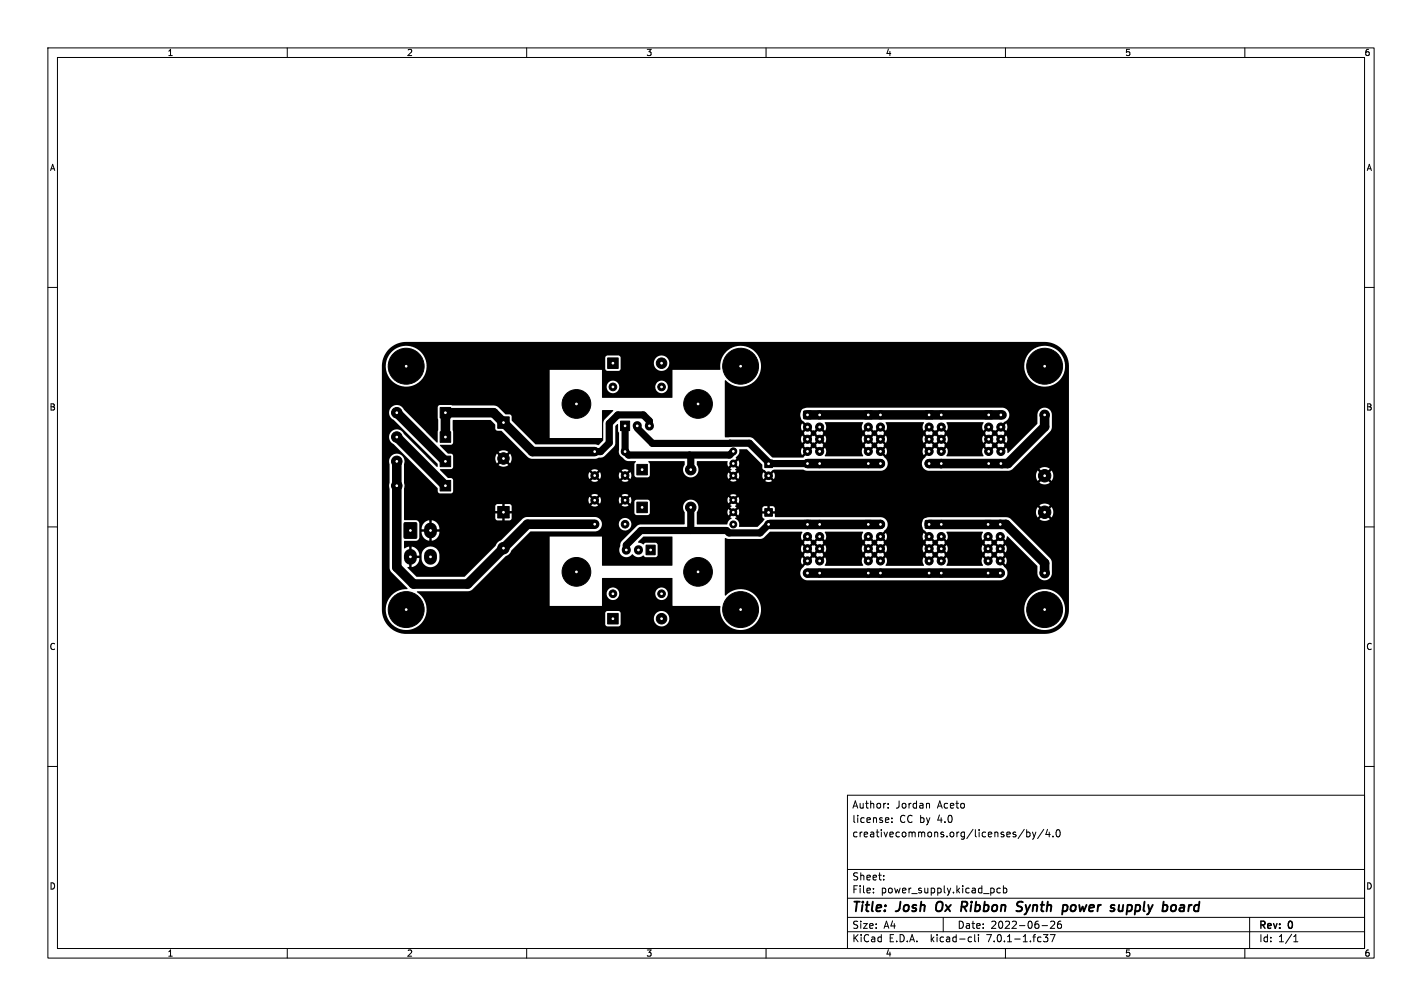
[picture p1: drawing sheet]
<svg xmlns="http://www.w3.org/2000/svg" width="297mm" height="210mm" viewBox="0 0 297 210" stroke-linecap="round" stroke-linejoin="round" font-family="sans-serif">
<defs><g id="words">
<g font-size="2.8">
<text x="178" y="190.8">Title:</text>
<text x="187.4" y="190.8">Josh</text>
<text x="196.2" y="190.8">Ox Ribbon</text>
<text x="214.3" y="190.8">Synth</text>
<text x="224.5" y="190.8">power</text>
<text x="235.1" y="190.8">supply</text>
<text x="246.5" y="190.8">board</text>
</g>
<g font-size="2.1">
<text x="178" y="171.9">license:</text>
<text x="178" y="168.9">Author:</text>
<text x="187.1" y="168.9">Jordan</text>
<text x="187.9" y="171.9">CC by</text>
<text x="195.8" y="168.9">Aceto</text>
<text x="195.8" y="171.9">4.0</text>
<text x="178" y="174.9">creativecommons.org/licenses/by/4.0</text>
<text x="178" y="183.9">Sheet:</text>
<text x="178" y="186.6">File:</text>
<text x="184" y="186.6">power_supply.kicad_pcb</text>
<text x="178" y="196.8">KiCad</text>
<text x="178" y="194">Size:</text>
<text x="184.6" y="194">A4</text>
<text x="185.6" y="196.8">E.D.A.</text>
<text x="194.4" y="196.8">kicad-cli</text>
<text x="200" y="194">Date:</text>
<text x="206.2" y="196.8">7.0.1-1.fc37</text>
<text x="206.9" y="194">2022-06-26</text>
<text x="263" y="194.2">Rev:</text>
<text x="263" y="196.8">Id:</text>
<text x="267" y="196.8">1/1</text>
<text x="269.2" y="194.2">0</text>
</g>
<g font-size="1.8">
<text x="35" y="11.8">1</text>
<text x="85" y="11.8">2</text>
<text x="135" y="11.8">3</text>
<text x="185" y="11.8">4</text>
<text x="235" y="11.8">5</text>
<text x="285" y="11.8">6</text>
<text x="10.4" y="35.8">A</text>
<text x="285.4" y="35.8">A</text>
<text x="10.3" y="85.8">B</text>
<text x="285.3" y="85.8">B</text>
<text x="10.3" y="135.8">C</text>
<text x="285.3" y="135.8">C</text>
<text x="10.3" y="185.8">D</text>
<text x="285.3" y="185.8">D</text>
<text x="35" y="199.8">1</text>
<text x="85" y="199.8">2</text>
<text x="135" y="199.8">3</text>
<text x="185" y="199.8">4</text>
<text x="235" y="199.8">5</text>
<text x="285" y="199.8">6</text>
</g>
</g></defs>
<g fill="none" stroke="#000" stroke-width=".21">
<path d="M10 10h277v190h-277zM12 12h273v186h-273zM60 10v2M110 10v2M160 10v2M210 10v2M260 10v2M10 60h2M285 60h2M10 110h2M285 110h2M10 160h2"/>
<path d="M285 160h2M177 166h108v32h-108zM185.5 168.6v.1M185.5 167.8v.1M185.6 170.8v.3l-.7 .1M186.3 171.6v.1M186.3 170.8v.1M193.9 167.7l.2 .2v.8M213.9 173.1l-1.3 2M214.4 173.2v1.5M214.4 173.8l.5-.1 .2 .3-.1 .6h-.6M215.6 173.7l.4 1"/>
<path d="M216 174.7l-.4 .5M216.4 173.7l-.4 1M218 173.1l-1.3 2M218.8 173.1l-.4 1.1h1M219.1 173.7v1M219.9 174.6v.1M220.8 173.3l.1-.1a.8 .8 0 0 1 .6 .8 .8 .8 0 0 1-.6 .7 1 1 0 0 1-.1-1.4zM60 198v2M110 198v2M160 198v2M177 194.5h108M177 191.5h108"/>
<path d="M177 187.5h108M177 181.5h108M182.4 186.3v.1M182.4 185.5v.1M184.6 183.6v.1M184.6 182.8v.1M197 191.5v3M202.5 195.6l.4 .1M202.9 196.5l-.4 .1M203.6 195.1v1.3l.2 .2M204.4 195.1v.1M204.4 195.6v1"/>
<path d="M207.5 185.5l.1 .2-.1 .6M208.9 185.5l-.4-.1-.3 .3 .2 .6h.5M209.6 185.5l.4-.1 .3 .3-.2 .6h-.5M209.6 184.9v1.5M210 198v2M217.6 193.2h1.2M217.9 195.1h1l-.5 .6 .4 .1v.7l-.2 .1-.7-.1M219.4 195.1h1l-.7 1.5M219.5 192.4h-.1M220.1 192.4l.2 .2-.1 .3-.8 .9h.9M221.1 192.4a1.01 1.01 0 0 0 0 1.4l.5-.1 .1-.5-.3-.3h-.4l-.1 .3M260 198v2"/>
<path d="M261 191.5v6.5M270.2 196.6h.9M270.2 195.5l.4-.4v1.5"/>
</g>
<path d="M195.6 188.9l-.1 .7 .2 .5M212.6 189.1l.7 .3 .2 .3-.3 .4-.7 .1M213.6 188.3a.85 .85 0 0 0-1 .1M234.3 190.1l-.4 .1M245 188.9l.5 .1 .2 .3-.1 .6-.4 .3" fill="none" stroke="#000" stroke-width=".4"/>
<g fill="#000" stroke="#000" stroke-width=".21">
<path d="M126.9 74.7h2.2v2.2h-2.2zM91.9 85.1h2.2v2.2h-2.2zM91.9 90.1h2.2v2.2h-2.2zM91.9 95.2h2.2v2.2h-2.2zM104 87h2.4v2.4h-2.4zM129.6 87.9h1.9v2h-1.9zM133 96.9h2.2v2.2h-2.2zM159.7 96h1.6v1.6h-1.6zM167.9 85.8h1.5v1.6h-1.5zM180.6 85.8h1.5v1.6h-1.5zM193.3 85.8h1.5v1.6h-1.5zM205.7 85.8h1.6v1.6h-1.6z"/>
<path d="M84.4 109.2h2.6v3.1h-2.6zM91.9 100.3h2.2v2.2h-2.2zM104 105.7h2.4v2.4h-2.4zM133 104.8h2.2v2.2h-2.2zM134.9 113.8h1.9v2h-1.9zM159.7 106.2h1.6v1.6h-1.6zM167.9 108.7h1.5v1.6h-1.5zM180.6 108.7h1.5v1.6h-1.5zM193.3 108.7h1.5v1.6h-1.5zM205.6 108.7h1.6v1.6h-1.6zM126.9 128.1h2.2v2.2h-2.2z"/>
<circle cx="84.8" cy="76.5" r="3.7"/>
<circle cx="138.2" cy="75.8" r="1.1"/>
<circle cx="154.7" cy="76.5" r="3.7"/>
<circle cx="218.2" cy="76.5" r="3.7"/>
<circle cx="82.9" cy="96.3" r="1.1"/>
<circle cx="82.9" cy="86.2" r="1.1"/>
<circle cx="82.9" cy="91.2" r="1.1"/>
<circle cx="105.2" cy="95.7" r="1.2"/>
<circle cx="120.4" cy="84.3" r="3"/>
<circle cx="124.2" cy="94.3" r=".8"/>
<circle cx="124.2" cy="99.3" r=".8"/>
<circle cx="128" cy="80.8" r=".8"/>
<circle cx="130.6" cy="94.3" r=".8"/>
<circle cx="130.6" cy="99.3" r=".8"/>
<circle cx="138.2" cy="80.8" r=".8"/>
<circle cx="144.3" cy="98" r="1.1"/>
<circle cx="145.8" cy="84.3" r="3"/>
<circle cx="153.2" cy="96.8" r=".72"/>
<circle cx="153.2" cy="94.2" r=".72"/>
<circle cx="153.2" cy="99.3" r=".72"/>
<circle cx="160.5" cy="99.3" r=".8"/>
<circle cx="168.7" cy="91.7" r=".85"/>
<circle cx="168.7" cy="94.2" r=".85"/>
<circle cx="168.7" cy="89.2" r=".85"/>
<circle cx="168.7" cy="96.8" r=".85"/>
<circle cx="171.2" cy="94.2" r=".85"/>
<circle cx="171.2" cy="86.6" r=".85"/>
<circle cx="171.2" cy="91.7" r=".85"/>
<circle cx="171.2" cy="89.2" r=".85"/>
<circle cx="171.2" cy="96.8" r=".85"/>
<circle cx="181.4" cy="96.8" r=".85"/>
<circle cx="181.4" cy="91.7" r=".85"/>
<circle cx="181.4" cy="89.2" r=".85"/>
<circle cx="181.4" cy="94.2" r=".85"/>
<circle cx="183.9" cy="96.8" r=".85"/>
<circle cx="183.9" cy="86.6" r=".85"/>
<circle cx="183.9" cy="91.7" r=".85"/>
<circle cx="183.9" cy="94.2" r=".85"/>
<circle cx="183.9" cy="89.2" r=".85"/>
<circle cx="194.1" cy="91.7" r=".85"/>
<circle cx="194.1" cy="94.2" r=".85"/>
<circle cx="194.1" cy="89.2" r=".85"/>
<circle cx="194.1" cy="96.8" r=".85"/>
<circle cx="196.6" cy="86.6" r=".85"/>
<circle cx="196.6" cy="89.2" r=".85"/>
<circle cx="196.6" cy="94.2" r=".85"/>
<circle cx="196.6" cy="91.7" r=".85"/>
<circle cx="196.6" cy="96.8" r=".85"/>
<circle cx="206.5" cy="96.8" r=".85"/>
<circle cx="206.5" cy="89.2" r=".85"/>
<circle cx="206.5" cy="91.7" r=".85"/>
<circle cx="206.5" cy="94.2" r=".85"/>
<circle cx="209" cy="91.7" r=".85"/>
<circle cx="209" cy="94.2" r=".85"/>
<circle cx="209" cy="86.6" r=".85"/>
<circle cx="209" cy="89.2" r=".85"/>
<circle cx="209" cy="96.8" r=".85"/>
<circle cx="218.2" cy="86.6" r="1"/>
<circle cx="218.2" cy="99.3" r="1.3"/>
<circle cx="82.9" cy="101.4" r="1.1"/>
<circle cx="105.2" cy="114.4" r="1.2"/>
<circle cx="120.4" cy="119.4" r="3"/>
<circle cx="124.2" cy="104.4" r=".8"/>
<circle cx="124.2" cy="109.4" r=".8"/>
<circle cx="130.6" cy="104.4" r=".8"/>
<circle cx="130.6" cy="109.4" r=".8"/>
<circle cx="144.3" cy="105.9" r="1.1"/>
<circle cx="145.8" cy="119.4" r="3"/>
<circle cx="153.2" cy="109.5" r=".72"/>
<circle cx="153.2" cy="106.9" r=".72"/>
<circle cx="153.2" cy="104.4" r=".72"/>
<circle cx="160.5" cy="109.5" r=".8"/>
<circle cx="168.7" cy="112" r=".85"/>
<circle cx="168.7" cy="114.6" r=".85"/>
<circle cx="168.7" cy="117.1" r=".85"/>
<circle cx="168.7" cy="119.6" r=".85"/>
<circle cx="171.2" cy="117.1" r=".85"/>
<circle cx="171.2" cy="109.5" r=".85"/>
<circle cx="171.2" cy="114.6" r=".85"/>
<circle cx="171.2" cy="119.6" r=".85"/>
<circle cx="171.2" cy="112" r=".85"/>
<circle cx="181.4" cy="112" r=".85"/>
<circle cx="181.4" cy="119.6" r=".85"/>
<circle cx="181.4" cy="117.1" r=".85"/>
<circle cx="181.4" cy="114.6" r=".85"/>
<circle cx="183.9" cy="109.5" r=".85"/>
<circle cx="183.9" cy="114.6" r=".85"/>
<circle cx="183.9" cy="117.1" r=".85"/>
<circle cx="183.9" cy="119.6" r=".85"/>
<circle cx="183.9" cy="112" r=".85"/>
<circle cx="194.1" cy="114.6" r=".85"/>
<circle cx="194.1" cy="117.1" r=".85"/>
<circle cx="194.1" cy="112" r=".85"/>
<circle cx="194.1" cy="119.6" r=".85"/>
<circle cx="196.6" cy="109.5" r=".85"/>
<circle cx="196.6" cy="112" r=".85"/>
<circle cx="196.6" cy="114.6" r=".85"/>
<circle cx="196.6" cy="117.1" r=".85"/>
<circle cx="196.6" cy="119.6" r=".85"/>
<circle cx="206.4" cy="114.6" r=".85"/>
<circle cx="206.4" cy="117.1" r=".85"/>
<circle cx="206.4" cy="119.6" r=".85"/>
<circle cx="206.4" cy="112" r=".85"/>
<circle cx="208.9" cy="109.5" r=".85"/>
<circle cx="208.9" cy="112" r=".85"/>
<circle cx="208.9" cy="117.1" r=".85"/>
<circle cx="208.9" cy="114.6" r=".85"/>
<circle cx="208.9" cy="119.6" r=".85"/>
<circle cx="218.2" cy="119.6" r="1"/>
<circle cx="218.2" cy="106.9" r="1.3"/>
<circle cx="84.8" cy="127.3" r="3.7"/>
<circle cx="128" cy="124" r=".8"/>
<circle cx="138.2" cy="124" r=".8"/>
<circle cx="138.2" cy="129.2" r="1.1"/>
<circle cx="154.7" cy="127.3" r="3.7"/>
<circle cx="218.2" cy="127.3" r="3.7"/>
</g>
<path d="M133.1 88.9h.1M135.6 88.9h.1M130.8 114.8v.1M133.3 114.8v.1" fill="none" stroke="#000" stroke-width="1.9"/>
<path d="M85.7 115.9v.6M89.9 110.4v.6M89.9 115.9v.6" fill="none" stroke="#000" stroke-width="2.7"/>
<path d="M130.6 89.2v5.1l.7 .7h21.1l.8-.8M133.1 89.4l3.2 3.2 20.2-.1 4.3 4.3M135.6 88.9v-1l-1.2-1.3h-5.4l-1.7 1.8v4.1l-1.9 1.8h-1.2M144 95l.3 .3v2.7M168.7 96.8h-8.2M144.3 105.9v4.8M160.5 109.5l-1.8 1.8h-6.4l-.6-.6h-17.8l-3.1 3.1v1" fill="none" stroke="#000" stroke-width="1.5"/>
<path d="M82.9 96.3v22.1l3.5 3.5h11.3l12.5-12.5h14M82.9 91.2l10.1 10.2M82.9 86.2l10.1 10.1M93 91.2v-5h10.1l8.1 8.1h13M168.7 96.8h15.2M168.7 86.6h40.6M218.2 86.6v2.5l-7.7 7.7h-16.4M160.8 109.5h23.1M168.7 119.6h40.2M194.1 109.5h16l8.1 8v2.1" fill="none" stroke="#000" stroke-width="2"/>
<path d="M81.3 72.8l1.6-1.1 1.9-.3h133.4l1.7 .3 1.1 .5 1.1 1.1 .8 1.3 .3 1.4 .1 51.3-.4 1.8-1 1.7-1.6 1.1-1 .3-1.1 .1h-133.4l-1-.1-1-.3-1-.6-.8-.7-1-1.7-.2-1.6h.8v.4a4.3 4.3 0 0 0 2.8 3.6 4.3 4.3 0 0 0 4.4-1h38.6l.4 .5h2.4l.4-.4v-1.2h7a1.61 1.61 0 0 0 2.3 1.4 1.61 1.61 0 0 0 .2-2.7 1.61 1.61 0 0 0-2.5 1v.3h-7v-1.3l-.2-.3h-2.5l-.5 .3v2.4h-38.6a4.2 4.2 0 0 0 1.2-3.8h36.7v-2.5h1a1.31 1.31 0 0 0 1.3 1.3 1.31 1.31 0 0 0 1.3-1.3h7.6v.2a1.31 1.31 0 0 0 2.1 .8 1.31 1.31 0 0 0-.2-2.2 1.31 1.31 0 0 0-1.9 1.2h-7.6v-.3a1.31 1.31 0 0 0-1.4-1.1 1.31 1.31 0 0 0-1.2 1.4h-1l.1-3.3h14.5l.2 .1v5.7h9.9a4.3 4.3 0 0 0 3.9 5 4.3 4.3 0 0 0 4.6-4.2h55v.4a4.3 4.3 0 0 0 6.6 3.1 4.3 4.3 0 0 0-.3-7.3 4.3 4.3 0 0 0-6.3 3.8h-55v-.5a4.3 4.3 0 0 0-2.9-3.6 4.3 4.3 0 0 0-4.5 1.1l-.1-4.6h15.7l.2 .6 .4 .5 .8 .3h40.5a1.58 1.58 0 0 0 1.4-1.2 1.58 1.58 0 0 0-.7-1.7l-1.1-1.1h.7l.7 .8a1.33 1.33 0 0 0 0-1.6l-.7 .8h-.7l-.8-.8-.2 .2-.1-.2-1.1 1.1-1.1-1.1a1.59 1.59 0 0 0 0 1.8h-7.5l-.1-.1a1.42 1.42 0 0 0 0-1.7l-1.1 1.1-1.1-1.1-.2 .2-.1-.2-1.2 1.1-1.1-1.1a1.59 1.59 0 0 0 .1 1.8h-7.9l-.1-.1a1.42 1.42 0 0 0 0-1.7l-1.1 1.1-1.1-1.1-.2 .2-.1-.2-1.2 1.1-1.1-1.1a1.59 1.59 0 0 0 .1 1.8h-7.9l-.1-.1a1.42 1.42 0 0 0 0-1.7l-1.1 1.1-1.1-1.1-.2 .2-.1-.2-2 2.1a1.5 1.5 0 0 0-.7 1.3h-15.7v-2.6h15.9l.2 .8 .8-.8-.8-.8-.2 .8h-15.9v-1.1h16.5l.8 .7 .7-.7h1l.8 .7 .8-.7-.2-.2 .2-.1h8.6l.1 .1-.1 .2 .8 .7 .7-.7h1l.8 .7 .8-.7-.2-.2 .2-.1h8.6l.1 .1-.1 .2 .8 .7 .7-.7-.1-.2 .1-.1h1l.2 .1-.2 .2 .8 .7 .8-.7-.2-.2 .2-.1h8.2l.1 .1-.1 .2 .8 .7 .7-.7h1.1l.7 .7 .8-.7-.1-.2 .1-.1-.8-.8-.7 .8 .1 .1-.1 .2h-1.1l-.1-.2 .1-.1-.7-.8-.8 .8h-8.2l-.8-.8-.8 .8h-1l-.7-.8-.8 .8h-8.6l-.8-.8-.8 .8 .2 .1-.2 .2h-1l-.1-.2 .1-.1-.7-.8-.8 .8h-8.6l-.8-.8-.8 .8 .2 .1-.2 .2h-1l-.1-.2 .1-.1-.7-.8-.8 .8 .1 .1-.1 .2h-16.5v-1.4h15.9l.2 .7 .8-.7h.7l.8 .7 .1-.1 .2 .1 .7-.7h.8l.7 .7 .3-.7h7.4l.2 .7 .8-.7h.7l.8 .7 .1-.1 .2 .1 .7-.7h.8l.7 .7 .3-.7h7.4l.2 .7 .8-.7h.7l.8 .7 .1-.1 .2 .1 .7-.7h.8l.7 .7 .3-.7h7l.3 .7 .7-.7h.7l.8 .7 .1-.1 .2 .1 .8-.7h.7l.7 .7a1.33 1.33 0 0 0 0-1.5l-.7 .8h-.7l-.8-.8-.2 .1-.1-.1-.8 .8h-.7l-.7-.8-.3 .8h-7l-.3-.8-.7 .8h-.8l-.7-.8-.2 .1-.1-.1-.8 .8h-.7l-.8-.8-.2 .8h-7.4l-.3-.8-.7 .8h-.8l-.7-.8-.2 .1-.1-.1-.8 .8h-.7l-.8-.8-.2 .8h-7.4l-.3-.8-.7 .8h-.8l-.7-.8-.2 .1-.1-.1-.8 .8h-.7l-.8-.8-.2 .8h-15.9v-1.5h16.5l.1 .2-.1 .1 .8 .8 .7-.8-.1-.1 .1-.2h1l.2 .2-.2 .1 .8 .8 .8-.8-.2-.1 .2-.2h8.6l.1 .2-.1 .1 .8 .8 .7-.8h1l.8 .8 .8-.8-.2-.1 .2-.2h8.6l.1 .2-.1 .1 .8 .8 .7-.8-.1-.1 .1-.2h1l.2 .2-.2 .1 .8 .8 .8-.8-.2-.1 .2-.2h8.2l.1 .2-.1 .1 .8 .8 .7-.8-.1-.1 .1-.2h1.1l.1 .2-.1 .1 .7 .8 .8-.8-.1-.1 .1-.2-.8-.7-.7 .7h-1.1l-.7-.7-.8 .7h-8.2l-.8-.7-.8 .7h-1l-.7-.7-.8 .7h-8.6l-.8-.7-.8 .7 .2 .2-.2 .1h-1l-.1-.1 .1-.2-.7-.7-.8 .7h-8.6l-.8-.7-.8 .7h-1l-.7-.7-.8 .7h-16.5v-.7l.1-.1 .7 .2h6.8l.6-.3 1.3-1.2h6.6l.1 .2a1.35 1.35 0 0 0-.1 1.6l1.1-1.1 1.2 1.1 .1-.1 .2 .1 1.1-1.1 1.1 1.1a1.59 1.59 0 0 0 0-1.8h7.9l.1 .1a1.42 1.42 0 0 0-.1 1.7l1.1-1.1 1.2 1.1 .1-.1 .2 .1 .7-.8h.8l.7 .8 .3-.8h7.4l.2 .8 .8-.8-.8-.7-.2 .7h-7.4l-.3-.7-.7 .7h-.8l1.6-1.7 .3-.8h7.1l.4 1 2.3 2.3 .1-.1 .2 .1 1.1-1.1 1.1 1.1 .1-.1a1.63 1.63 0 0 0-.1-1.7h7.5l.1 .1a1.42 1.42 0 0 0 0 1.7l1-1.1 1.2 1.1 .1-.1 .2 .1 1.1-1.1 1.1 1.1 .3-.8h.2l6.1 6.1 .1 1.8 .4 .8 .8 .4 .8-.1 .6-.4 .4-.7v-2.4l-.2-.7-8.3-8.4h5.9a1.8 1.8 0 0 0 2.2 0l-1.1-1.1-1.1 1.1h-5.9l-.5-.3-.6-.1-16.6 .1a1.02 1.02 0 0 0-.9 1l-.1 .4h-7.1v-.1a1.51 1.51 0 0 0-1.4-1.4h-22l-.2-.8h-2.6l.1 .8 .4 .4-1.5 1.6-3.8-.1a1.48 1.48 0 0 0-.9-1.7l.3-.2-.6-.7-.7 .7 .3 .1-.1 .2a1.53 1.53 0 0 0-.8 1.2h-6.3l-.1-2.6h6.4l.2 .7 .7-.7h.7l.7 .7 .2-.7h62l.3 1.1 1.1-1.1h.7l1.2 1.1a1.8 1.8 0 0 0-.1-2.2l-1.1 1.1h-.7l-1.1-1.1-.3 1.1h-62v-.2h5.9v-1h.5v1h1v-.8l-.4-.2h-1.9l-.3 .4v.6h-4.8l-.2-.4-.7 .6h-.7l-.7-.6-.2 .6h-6.4a1.63 1.63 0 0 0 .3-1.5h6.7l.3 .3-.3 .2 .7 .7 .6-.7-.3-.2 .2-.2h63.4l1.1 1.1 1.1-1.1-.2-.1a1.8 1.8 0 0 0-2 .1h-63.4l.1-.1-.6-.6-.7 .6h-6.7a1.6 1.6 0 0 0-1-1h7.1l.2 .7 .7-.7h.7l.7 .7a1.21 1.21 0 0 0 0-1.4l-.7 .7h-.7l-.7-.7-.2 .7h-7.1a1.63 1.63 0 0 0-1.9 .6 1.63 1.63 0 0 0 .1 2v2.5l-9.6 .1-.4 .2-3.1 3.1-.2 .4-.1 .5a1.57 1.57 0 0 0 .2 2 1.57 1.57 0 0 0 2 .2l.2-.3a1.83 1.83 0 0 0 2.4 .3l.5 .3h2l.3-.1 .2-.3v-2.1l-.4-.5h-2.2l-.5 .4-1-.5 1.1-1.2 6 .1v6h-14.5l-.2-.1v-6h-10.9v14.5h-25.8a4.8 4.8 0 0 0-1.9-2.9l.1-.2 11-.1 .6-.3 6.8-6.9a1.81 1.81 0 0 0 1.2-1.2l4-3.9 13.5-.1a1.5 1.5 0 0 0 1.4-1.5h3.5l.1 .3a1.31 1.31 0 0 0 2 .8 1.31 1.31 0 0 0-.2-2.2 1.31 1.31 0 0 0-1.9 1.1h-3.5a1.51 1.51 0 0 0-1.4-1.5l-14.5 .1-.6 .3-4.6 4.5a1.76 1.76 0 0 0-1.1 1.2l-6.5 6.4h-10l-1.9-1.9 .1-.1h.3v-1.9h.5v1.9a1.85 1.85 0 0 0 1.6-1.8h.5v.2a1.86 1.86 0 0 0 1.9 1.6 1.86 1.86 0 0 0 1.8-1.7v-.9a1.86 1.86 0 0 0-1.9-1.7 1.86 1.86 0 0 0-1.8 1.7v.8l-2.6-.1v-2.4l-1 .4-.1-.4h1.6v1.9h1.6v-.1a1.85 1.85 0 0 0-1.6-1.8h-1.6v-1.1l2.7-.2 .5-.5v-1.3h.5a1.85 1.85 0 0 0 1.6 1.9v-1.9h.5l.1 1.9a1.85 1.85 0 0 0 1.5-1.9h-4.2v-.5h2.1v-1.9a1.85 1.85 0 0 0-1.6 1.9h-.5v-1.3l-.2-.3-.4-.3h3.2v1.9h1.6v-.1a1.85 1.85 0 0 0-1.6-1.8h-5.7l-.1-1.4h19l.1 1 .4 .4h1v-1.4h.5v1.4h1.2l.3-.4v-1h-22.5v-.1h48.1l.1 .3 .4 .1h2.3l.4-.4v-2.4l-.4-.4h-2.3l-.4 .2-.1 .3v2.3h-48.1v-.4h20.5v-1.5h.5v1.5h1.5l-.1-1.2h16.7a1.29 1.29 0 0 0 1.4 0h4.9l.8 .2 .7-.2-.7-.7-.8 .7h-4.9l-.7-.7-.7 .7h-16.7l-.4-.3h-2.5l-.4 .4-.1 1.1h-19v-2.3h38.5l.2 .8 .7-.8h.8l.7 .8 .2-.8h3.7l.3 .8 .7-.8h.7l.7 .8a1.29 1.29 0 0 0 0-1.5l-.7 .7h-.7l-.7-.7-.3 .7h-3.7l-.2-.7-.7 .7h-.8l-.7-.7-.2 .7h-38.5v-1.1h39.1l.7 .8 .7-.8h4.9l.8 .8 .7-.7h21.2l.7 .6 .6-.6a1.21 1.21 0 0 0-1.3 0l-21.2-.1a1.29 1.29 0 0 0-1.5 0h-4.9l-.7-.2-.7 .2h-39.1l.1-1.9-.1-4.5a1.62 1.62 0 0 0-1.5-2.2 1.62 1.62 0 0 0-1.5 2.2l-.1 4.5 .1 17.3 .3 .7 3.4 3.5a4.4 4.4 0 0 0-4.5 4.4h-.8v-36.1h1.5a1.63 1.63 0 0 0 .9 1.5l9.2 9.2 .1 .8 .4 .3h2.3l.3-.1 .1-.4v-1.7h122.5l.2 .1a1.8 1.8 0 0 0 2-.1l-1.1-1.1-1.1 1.1h-122.5v-.4h28.9l.7 .2 .7-.2h4.9a1.29 1.29 0 0 0 1.5 0l21.2-.1 .7 .2 .5-.1h6.1a1.29 1.29 0 0 0 1.5 0l-.8-.7-.7 .7h-6.1l.1-.1-.6-.6-.7 .6h-21.2l-.7-.7-.8 .8h-4.9l-.7-.8-.7 .8h-28.9l-.2-.6h-.8l-.6-.5h29.9l.2 .7 .7-.7h.8l.7 .7 .2-.7h3.7l.3 .7 .7-.7h.7l.7 .7 .3-.7-.3-.8-.7 .8h-.7l-.7-.8-.3 .8h-3.7l-.2-.8-.7 .8h-.8l-.7-.8-.2 .8h-29.9l-1-1.1h31.5l.7 .7 .7-.7h4.9l.8 .7 .7-.7a1.29 1.29 0 0 0-1.5 0h-4.9l-.7-.2-.7 .2h-31.5l-.1-.2 2.3-.1 .4-.2v-.6h9.5l.2 .1a1.7 1.7 0 0 0 1.9-.1l-1-1-1.1 1h-9.5v-1.4h8.8l.4 1 1-1h.7l1.1 1a1.7 1.7 0 0 0-.1-2l-1 1h-.7l-1-1-.4 1h-8.8l-.1-.8-.9-.2-.4-.4h10.9l1.1 1.1 1-1.1a1.69 1.69 0 0 0-2.1 0h-10.9l-1.3-1.3 2.3-.2 .4-.2v-4.9h7.8l1 .9 .2 1.2 1.2 .2 5.4 5.4 .7 .3 13.4 .1 1.6-.3 .4-.3 2.1-2.2 .1-4 .5-.5 .1 1.5 .2 .4v3.5a1.32 1.32 0 0 0 .6 1.5l1 .8 1.9 .1-.3 .5v2.4l.4 .4 2.4 .1 .3-.2 .1-.3v-2.3l-.3-.5 .1-.1h7.4l.1 .7a1.63 1.63 0 0 0 .1 2.2 1.63 1.63 0 0 0 2.2 .1h6.6l.2 .7 .7-.7h.7l.7 .7 .2-.7h4.8l.2 .7 .8-.7h.7l.7 .7 .2-.7h54.6l.3 1.1 1.1-1.1h.7l1.2 1a1.8 1.8 0 0 0-.1-2.1l-1.1 1.1h-.7l-1.1-1.1-.3 1.1h-54.6l-.2-.7-.7 .7h-.7l-.8-.7-.2 .7h-4.8l-.2-.7-.7 .7h-.7l-.7-.7-.2 .7h-6.6l.5-.8 .1-.7h6.6l.3 .2-.3 .3 .7 .6 .6-.6-.3-.3 .3-.2-.6-.7-.7 .7h-6.6l-.4-.8 .2-.7h6.2l.2 1.1 .7-.6h.7l.7 .6a1.21 1.21 0 0 0 0-1.3l-.7 .7h-.7l1-1.1-.1-.2 .6-.8 .1-.9h1.6l3.2 3.2 .1 .9 1.2 1.1 .8-.9 .4-.1h6.1l.7 .3h15.5a1.5 1.5 0 0 0 1.4-1.5h7.1l.1 .5a1.54 1.54 0 0 0 1.3 1h16.7l.9-.4h5.6l1.1 1.1 1.1-1.1-.2-.2a1.8 1.8 0 0 0-2 .2h-5.6l8-8.1 .2-.6v-2.8l-.3-.7-.7-.5h-1l-.6 .4-.4 .8-.1 2.1-6 6h-.2l-.2-1-1.1 1-1.2-1-.1 .1-.2-.1-1.1 1-1.1-1a1.59 1.59 0 0 0 0 1.7l-7.6 .1-.1-.2a1.42 1.42 0 0 0 0-1.6l-1.1 1-1.1-1-.2 .1-.1-.1-2 2a1.5 1.5 0 0 0-.7 1.3h-7.1v-.1a1.86 1.86 0 0 0-.7-1.3l-1.2-1.2h.8l.7 .8 .3-.8h7.4l.2 .8 .8-.8-.8-.7-.2 .7h-7.4l-.3-.7-.7 .7h-.8l-.7-.7-.2 .1-.1-.1-1.2 1-1.1-1v.1a1.63 1.63 0 0 0 .1 1.6l-7.9 .1-.1-.2a1.42 1.42 0 0 0 0-1.6l-1.1 1-1.1-1-.2 .1-.1-.1-2 2h-6.3h-.2l-1.3-1.3h7.3l.2 .8 .8-.8-.8-.7-.2 .7h-7.3l-1.4-1.4h9.3l.1 .2-.1 .1 .8 .8 .7-.8-.1-.1 .1-.2h1l.2 .2-.2 .1 .8 .8 .8-.8-.2-.1 .2-.2h8.6l.1 .2-.1 .1 .8 .8 .7-.8h1l.8 .8 .8-.8-.2-.1 .2-.2h8.6l.1 .2-.1 .1 .8 .8 .7-.8-.1-.1 .1-.2h1l.2 .2-.2 .1 .8 .8 .8-.8h8.3l.8 .8 .8-.8h1l.7 .8 .8-.8-.1-.1 .1-.2-.8-.7-.7 .7 .1 .2-.1 .1h-1l-.2-.1 .2-.2-.8-.7-.8 .7 .2 .2-.2 .1h-8.3l-.2-.1 .2-.2-.8-.7-.8 .7h-1l-.7-.7-.8 .7h-8.6l-.8-.7-.8 .7 .2 .2-.2 .1h-1l-.1-.1 .1-.2-.7-.7-.8 .7h-8.6l-.8-.7-.8 .7h-1l-.7-.7-.8 .7h-9.3l-1.1-1.1h9.8l.2 .8 .8-.8h.7l.8 .8 .1-.2 .2 .2 .7-.8h.8l.7 .8 .3-.8h7.4l.2 .8 .8-.8h.7l.8 .8 .1-.2 .2 .2 .7-.8h.8l.7 .8 .3-.8h7.4l.2 .8 .8-.8h.7l.8 .8 .1-.2 .2 .2 .7-.8h.8l.7 .8 .3-.8h7.1l.3 .8 .7-.8h.8l.7 .8 .2-.2 .1 .2 .8-.8h.7l.8 .8 .2-.8-.2-.8-.8 .8h-.7l-.8-.8-.1 .2-.2-.2-.7 .8h-.8l-.7-.8-.3 .8h-7.1l-.3-.8-.7 .8h-.8l-.7-.8-.2 .2-.1-.2-.8 .8h-.7l-.8-.8-.2 .8h-7.4l-.3-.8-.7 .8h-.8l-.7-.8-.2 .2-.1-.2-.8 .8h-.7l-.8-.8-.2 .8h-7.4l-.3-.8-.7 .8h-.8l-.7-.8-.2 .2-.1-.2-.8 .8h-.7l-.8-.8-.2 .8h-9.8l-.9-.4h-5.1l-.1-.7h16.5l.8 .7 .7-.7-.1-.2 .1-.1h1l.2 .1-.2 .2 .8 .7 .8-.7h8.6l.8 .7 .7-.7-.1-.2 .1-.1h1l.2 .1-.2 .2 .8 .7 .8-.7-.2-.2 .2-.1h8.6l.1 .1-.1 .2 .8 .7 .7-.7h1l.8 .7 .8-.7-.2-.2 .2-.1h8.3l.2 .1-.2 .2 .8 .7 .8-.7-.2-.2 .2-.1h1l.1 .1-.1 .2 .7 .7 .8-.7-.1-.2 .1-.1-.8-.8-.7 .8h-1l-.8-.8-.8 .8h-8.3l-.8-.8-.8 .8 .2 .1-.2 .2h-1l-.1-.2 .1-.1-.7-.8-.8 .8h-8.6l-.8-.8-.8 .8h-1l-.7-.8-.8 .8 .1 .1-.1 .2h-8.6l-.2-.2 .2-.1-.8-.8-.8 .8h-1l-.7-.8-.8 .8 .1 .1-.1 .2h-16.5v-1.4h15.9l.2 .7 .8-.7-.8-.8-.2 .8h-15.9v-2.5h15.7l.4 1 2.3 2.2 .1-.1 .2 .1 1.1-1 1.1 1 .1-.1a1.63 1.63 0 0 0-.1-1.6l7.9-.1 .1 .2a1.42 1.42 0 0 0-.1 1.6l1.1-1 1.2 1 .1-.1 .2 .1 1.1-1 1.1 1a1.59 1.59 0 0 0 0-1.7l7.9-.1 .1 .2a1.42 1.42 0 0 0-.1 1.6l1.1-1 1.2 1 .1-.1 .2 .1 1.1-1 1.1 1a1.59 1.59 0 0 0 0-1.7l7.6-.1 .1 .2a1.42 1.42 0 0 0 0 1.6l1.1-1 1.1 1 .2-.1 .1 .1 .8-.7h.7l.8 .7a1.34 1.34 0 0 0 0-1.5l-.8 .8h-.7l1.1-1.1a1.52 1.52 0 0 0 1-1.7 1.52 1.52 0 0 0-1.4-1.3l-41.3 .1a1.05 1.05 0 0 0-.9 1l-.1 .5h-15.7v-7.3a4.6 4.6 0 0 0 5.8 .5 4.3 4.3 0 0 0 1.7-3.4h55v.4a4.3 4.3 0 0 0 6.6 3.1 4.3 4.3 0 0 0-.3-7.3 4.3 4.3 0 0 0-6.3 3.8h-55v-.5a4.3 4.3 0 0 0-4.8-3.8 4.3 4.3 0 0 0-3.7 5h-9.9v5.7l-.2 .2-14.5-.1-.1-2.2h1a1.31 1.31 0 0 0 1.3 1.3 1.31 1.31 0 0 0 1.3-1.3h7.6v.2a1.31 1.31 0 0 0 2.1 .8 1.31 1.31 0 0 0-.2-2.2 1.31 1.31 0 0 0-1.9 1.2h-7.6v-.3a1.31 1.31 0 0 0-1.4-1 1.31 1.31 0 0 0-1.2 1.3h-1v-3.6h-10.9v14.2h10.9v-5.7l2.3-.1 .1 .2-2 2.1-.1 4-1.1 1-.6-.1h-12.5l-4.9-5-.2-1.1-1.1-.2-1.6-1.6-.9-.3h-11.4l-.3 .4 .1 4.8-.1 2.5-.1 .1-6.9-6.9a1.62 1.62 0 0 0-2.7-.5 1.62 1.62 0 0 0 .5 2.6l9.2 9.2v.7l-.2-.1-6.9-6.9a1.61 1.61 0 0 0-1.8-.8 1.61 1.61 0 0 0-1.2 1.5h-1.5v-14.7h.8a4.3 4.3 0 0 0 4 4.2 4.3 4.3 0 0 0 4.5-3.7h37.3l.4 .4h2.4l.4-.4v-1.2h7a1.61 1.61 0 0 0 2.3 1.5 1.61 1.61 0 0 0 .2-2.8 1.61 1.61 0 0 0-2.5 1.1v.2h-7v-1.2l-.2-.3-2.5-.1-.5 .4v2.4h-37.3v-.1a4.3 4.3 0 0 0-4.1-4.7 4.3 4.3 0 0 0-4.4 4.3h-.8v-.9l.6-1.6z" fill="#000"/>
<g fill="#fff" stroke="#fff" stroke-width=".21">
<circle cx="130.6" cy="88.9" r=".17"/>
<circle cx="133.1" cy="88.9" r=".17"/>
<circle cx="135.6" cy="88.9" r=".17"/>
<circle cx="138.2" cy="80.8" r=".17"/>
<circle cx="128" cy="80.8" r=".17"/>
<circle cx="134.1" cy="98" r=".17"/>
<circle cx="144.3" cy="98" r=".17"/>
<circle cx="218.2" cy="106.9" r=".17"/>
<circle cx="218.2" cy="99.3" r=".17"/>
<circle cx="168.7" cy="86.6" r=".17"/>
<circle cx="171.2" cy="86.6" r=".17"/>
<circle cx="168.7" cy="89.2" r=".17"/>
<circle cx="171.2" cy="89.2" r=".17"/>
<circle cx="168.7" cy="91.7" r=".17"/>
<circle cx="171.2" cy="91.7" r=".17"/>
<circle cx="168.7" cy="94.2" r=".17"/>
<circle cx="171.2" cy="94.2" r=".17"/>
<circle cx="168.7" cy="96.8" r=".17"/>
<circle cx="171.2" cy="96.8" r=".17"/>
<circle cx="93" cy="86.2" r=".17"/>
<circle cx="82.9" cy="86.2" r=".17"/>
<circle cx="93" cy="91.2" r=".17"/>
<circle cx="82.9" cy="91.2" r=".17"/>
<circle cx="84.8" cy="76.5" r=".17"/>
<circle cx="93" cy="101.4" r=".17"/>
<circle cx="82.9" cy="101.4" r=".17"/>
<circle cx="120.4" cy="119.4" r=".17"/>
<circle cx="145.8" cy="119.4" r=".17"/>
<circle cx="105.2" cy="106.9" r=".17"/>
<circle cx="105.2" cy="114.4" r=".17"/>
<circle cx="206.5" cy="86.6" r=".17"/>
<circle cx="209" cy="86.6" r=".17"/>
<circle cx="206.5" cy="89.2" r=".17"/>
<circle cx="209" cy="89.2" r=".17"/>
<circle cx="206.5" cy="91.7" r=".17"/>
<circle cx="209" cy="91.7" r=".17"/>
<circle cx="206.5" cy="94.2" r=".17"/>
<circle cx="209" cy="94.2" r=".17"/>
<circle cx="206.5" cy="96.8" r=".17"/>
<circle cx="209" cy="96.8" r=".17"/>
<circle cx="153.2" cy="104.4" r=".17"/>
<circle cx="153.2" cy="106.9" r=".17"/>
<circle cx="153.2" cy="109.5" r=".17"/>
<circle cx="124.2" cy="104.4" r=".17"/>
<circle cx="124.2" cy="109.4" r=".17"/>
<circle cx="206.4" cy="109.5" r=".17"/>
<circle cx="208.9" cy="109.5" r=".17"/>
<circle cx="206.4" cy="112" r=".17"/>
<circle cx="208.9" cy="112" r=".17"/>
<circle cx="206.4" cy="114.6" r=".17"/>
<circle cx="208.9" cy="114.6" r=".17"/>
<circle cx="206.4" cy="117.1" r=".17"/>
<circle cx="208.9" cy="117.1" r=".17"/>
<circle cx="206.4" cy="119.6" r=".17"/>
<circle cx="208.9" cy="119.6" r=".17"/>
<circle cx="194.1" cy="86.6" r=".17"/>
<circle cx="196.6" cy="86.6" r=".17"/>
<circle cx="194.1" cy="89.2" r=".17"/>
<circle cx="196.6" cy="89.2" r=".17"/>
<circle cx="194.1" cy="91.7" r=".17"/>
<circle cx="196.6" cy="91.7" r=".17"/>
<circle cx="194.1" cy="94.2" r=".17"/>
<circle cx="196.6" cy="94.2" r=".17"/>
<circle cx="194.1" cy="96.8" r=".17"/>
<circle cx="196.6" cy="96.8" r=".17"/>
<circle cx="168.7" cy="109.5" r=".17"/>
<circle cx="171.2" cy="109.5" r=".17"/>
<circle cx="168.7" cy="112" r=".17"/>
<circle cx="171.2" cy="112" r=".17"/>
<circle cx="168.7" cy="114.6" r=".17"/>
<circle cx="171.2" cy="114.6" r=".17"/>
<circle cx="168.7" cy="117.1" r=".17"/>
<circle cx="171.2" cy="117.1" r=".17"/>
<circle cx="168.7" cy="119.6" r=".17"/>
<circle cx="171.2" cy="119.6" r=".17"/>
<circle cx="160.5" cy="96.8" r=".17"/>
<circle cx="160.5" cy="99.3" r=".17"/>
<circle cx="105.2" cy="88.2" r=".17"/>
<circle cx="105.2" cy="95.7" r=".17"/>
<circle cx="138.2" cy="124" r=".17"/>
<circle cx="128" cy="124" r=".17"/>
<circle cx="130.6" cy="94.3" r=".17"/>
<circle cx="130.6" cy="99.3" r=".17"/>
<circle cx="120.4" cy="84.3" r=".17"/>
<circle cx="145.8" cy="84.3" r=".17"/>
<circle cx="218.2" cy="76.5" r=".17"/>
<circle cx="218.2" cy="127.3" r=".17"/>
<circle cx="128" cy="75.8" r=".17"/>
<circle cx="138.2" cy="75.8" r=".17"/>
<circle cx="154.7" cy="127.3" r=".17"/>
<circle cx="218.2" cy="119.6" r=".17"/>
<circle cx="194.1" cy="109.5" r=".17"/>
<circle cx="196.6" cy="109.5" r=".17"/>
<circle cx="194.1" cy="112" r=".17"/>
<circle cx="196.6" cy="112" r=".17"/>
<circle cx="194.1" cy="114.6" r=".17"/>
<circle cx="196.6" cy="114.6" r=".17"/>
<circle cx="194.1" cy="117.1" r=".17"/>
<circle cx="196.6" cy="117.1" r=".17"/>
<circle cx="194.1" cy="119.6" r=".17"/>
<circle cx="196.6" cy="119.6" r=".17"/>
<circle cx="181.4" cy="86.6" r=".17"/>
<circle cx="183.9" cy="86.6" r=".17"/>
<circle cx="181.4" cy="89.2" r=".17"/>
<circle cx="183.9" cy="89.2" r=".17"/>
<circle cx="181.4" cy="91.7" r=".17"/>
<circle cx="183.9" cy="91.7" r=".17"/>
<circle cx="181.4" cy="94.2" r=".17"/>
<circle cx="183.9" cy="94.2" r=".17"/>
<circle cx="181.4" cy="96.8" r=".17"/>
<circle cx="183.9" cy="96.8" r=".17"/>
<circle cx="154.7" cy="76.5" r=".17"/>
<circle cx="181.4" cy="109.5" r=".17"/>
<circle cx="183.9" cy="109.5" r=".17"/>
<circle cx="181.4" cy="112" r=".17"/>
<circle cx="183.9" cy="112" r=".17"/>
<circle cx="181.4" cy="114.6" r=".17"/>
<circle cx="183.9" cy="114.6" r=".17"/>
<circle cx="181.4" cy="117.1" r=".17"/>
<circle cx="183.9" cy="117.1" r=".17"/>
<circle cx="181.4" cy="119.6" r=".17"/>
<circle cx="183.9" cy="119.6" r=".17"/>
<circle cx="84.8" cy="127.3" r=".17"/>
<circle cx="128" cy="129.2" r=".17"/>
<circle cx="138.2" cy="129.2" r=".17"/>
<circle cx="85.7" cy="110.7" r=".17"/>
<circle cx="89.9" cy="110.7" r=".17"/>
<circle cx="85.7" cy="116.2" r=".17"/>
<circle cx="89.9" cy="116.2" r=".17"/>
<circle cx="124.2" cy="94.3" r=".17"/>
<circle cx="124.2" cy="99.3" r=".17"/>
<circle cx="130.6" cy="104.4" r=".17"/>
<circle cx="130.6" cy="109.4" r=".17"/>
<circle cx="93" cy="96.3" r=".17"/>
<circle cx="82.9" cy="96.3" r=".17"/>
<circle cx="160.5" cy="107" r=".17"/>
<circle cx="160.5" cy="109.5" r=".17"/>
<circle cx="218.2" cy="86.6" r=".17"/>
<circle cx="135.9" cy="114.8" r=".17"/>
<circle cx="133.3" cy="114.8" r=".17"/>
<circle cx="130.8" cy="114.8" r=".17"/>
<circle cx="153.2" cy="94.2" r=".17"/>
<circle cx="153.2" cy="96.8" r=".17"/>
<circle cx="153.2" cy="99.3" r=".17"/>
<circle cx="134.1" cy="105.9" r=".17"/>
<circle cx="144.3" cy="105.9" r=".17"/>
</g>
<use href="#words"/>
</svg>
